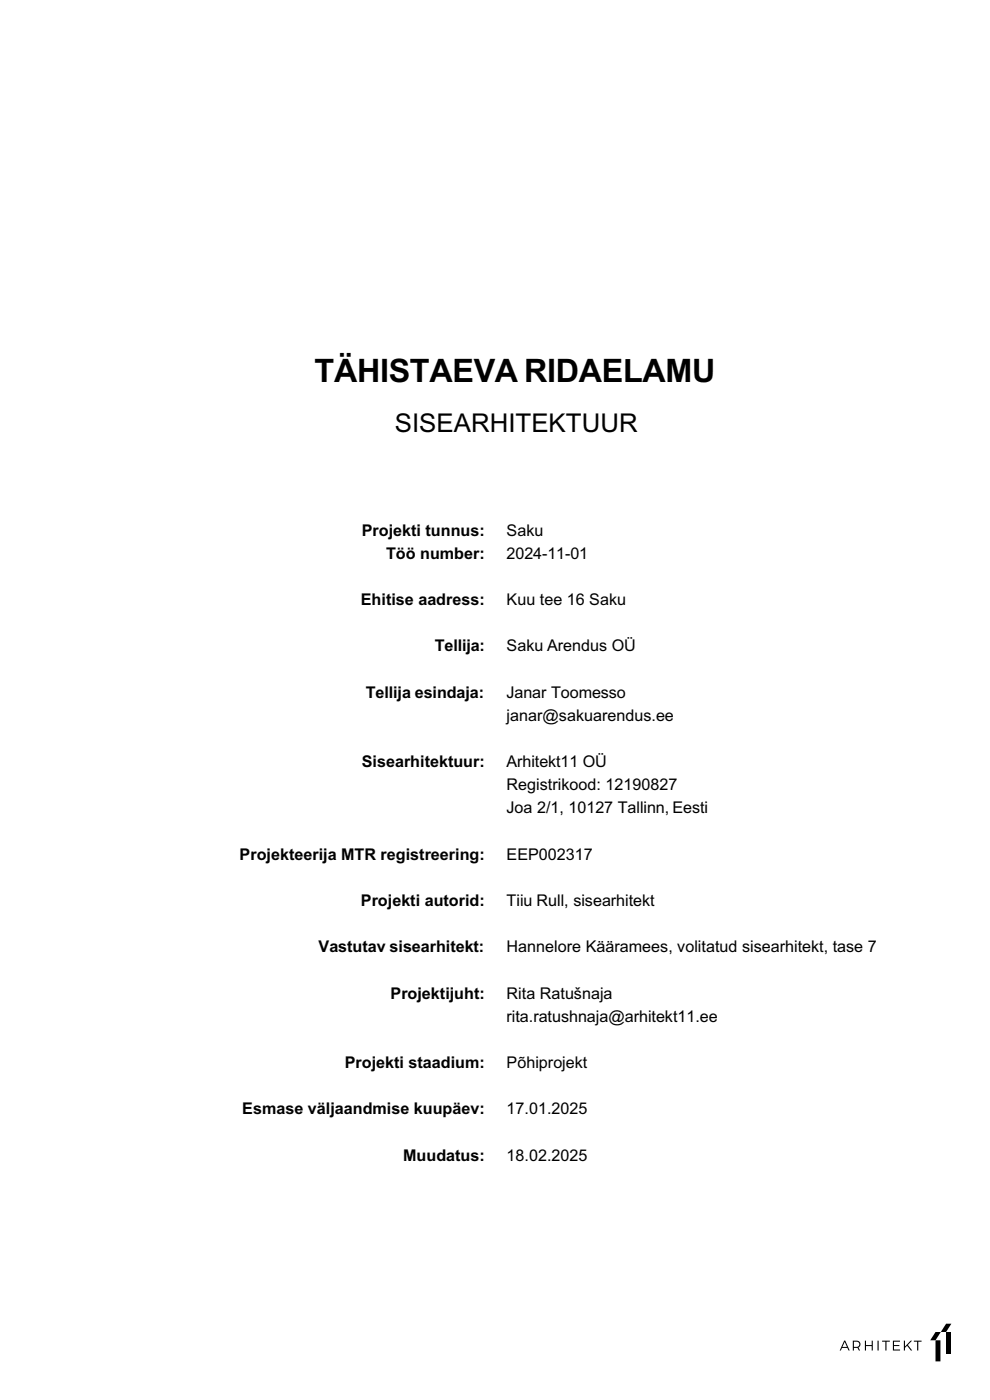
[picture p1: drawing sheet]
<svg xmlns="http://www.w3.org/2000/svg" width="210mm" height="297mm" viewBox="0 0 210 297" stroke-linecap="round" stroke-linejoin="round" font-family="sans-serif">
<defs><g id="words">
<text font-size="6.9" x="66.7" y="81.1">TÄHISTAEVA RIDAELAMU</text>
<text font-size="5.5" x="83.8" y="91.7">SISEARHITEKTUUR</text>
<g font-size="3.4">
<text x="76.8" y="113.6">Projekti tunnus:</text>
<text x="107.5" y="113.6">Saku</text>
<text x="81.9" y="118.5">Töö number:</text>
<text x="107.5" y="118.5">2024-11-01</text>
<text x="76.5" y="128.4">Ehitise aadress:</text>
<text x="107.5" y="128.4">Kuu tee 16 Saku</text>
<text x="92.2" y="138.2">Tellija:</text>
<text x="107.5" y="138.2">Saku Arendus OÜ</text>
<text x="77.6" y="148">Tellija esindaja:</text>
<text x="107.5" y="148">Janar Toomesso</text>
<text x="107.5" y="152.9">janar@sakuarendus.ee</text>
<text x="76.7" y="162.7">Sisearhitektuur:</text>
<text x="107.5" y="162.7">Arhitekt11 OÜ</text>
<text x="107.5" y="167.7">Registrikood: 12190827</text>
<text x="107.5" y="172.6">Joa 2/1, 10127 Tallinn, Eesti</text>
<text x="50.8" y="182.4">Projekteerija MTR registreering:</text>
<text x="107.5" y="182.4">EEP002317</text>
<text x="76.6" y="192.2">Projekti autorid:</text>
<text x="107.5" y="192.2">Tiiu Rull, sisearhitekt</text>
<text x="67.6" y="202">Vastutav sisearhitekt:</text>
<text x="107.5" y="202">Hannelore Kääramees, volitatud sisearhitekt, tase 7</text>
<text x="82.8" y="211.8">Projektijuht:</text>
<text x="107.5" y="211.9">Rita Ratušnaja</text>
<text x="107.5" y="216.8">rita.ratushnaja@arhitekt11.ee</text>
<text x="73.1" y="226.6">Projekti staadium:</text>
<text x="107.5" y="226.6">Põhiprojekt</text>
<text x="51.4" y="236.4">Esmase väljaandmise kuupäev:</text>
<text x="107.5" y="236.4">17.01.2025</text>
<text x="85.5" y="246.2">Muudatus:</text>
<text x="107.5" y="246.2">18.02.2025</text>
</g>
</g></defs>
<g fill="#000">
<path d="M179.1 284.4h.2l.9 2.1h-.2l-.3-.5h-1.1l-.2 .5h-.3zM179.2 284.7l-.5 1h1z" fill-rule="evenodd"/>
<path d="M180.9 284.4h1l.5 .3 .1 .7-.4 .5 .3 .6h-.2l-.3-.6h-.8v.6h-.2zM181.1 284.6v1.1l1-.1 .2-.4-.2-.4z" fill-rule="evenodd"/>
<path d="M183.5 284.4h.2v.9h1.2v-.9h.2v2.1h-.2v-.9h-1.2v.9h-.2z" fill-rule="evenodd"/>
<path d="M187.1 284.4h1.6v.2h-.7v1.9h-.2v-1.9h-.7z" fill-rule="evenodd"/>
<path d="M189.4 284.4h1.5v.2h-1.3v.7h1.2v.3h-1.2v.7h1.3v.2h-1.5z" fill-rule="evenodd"/>
<path d="M191.7 284.4h.3v1.3l1.2-1.3h.3l-.9 .9 .9 1.2h-.3l-.8-1-.4 .4v.6h-.3z" fill-rule="evenodd"/>
<path d="M193.8 284.4h1.7v.2h-.7v1.9h-.3v-1.9h-.7z" fill-rule="evenodd"/>
<path d="M198.4 284.3h1.1v4.5h-1.1z" fill-rule="evenodd"/>
<path d="M200.7 282.6h1v4.4h-1z" fill-rule="evenodd"/>
<path d="M198.4 282.6h1.2l1.1-1.8h1.1l-1.1 1.8h-1.1l-1.2 1.7h-1.1z" fill-rule="evenodd"/>
</g>
<path d="M186.3 284.4v2.1" fill="none" stroke="#000" stroke-width=".24"/>
<use href="#words"/>
</svg>
